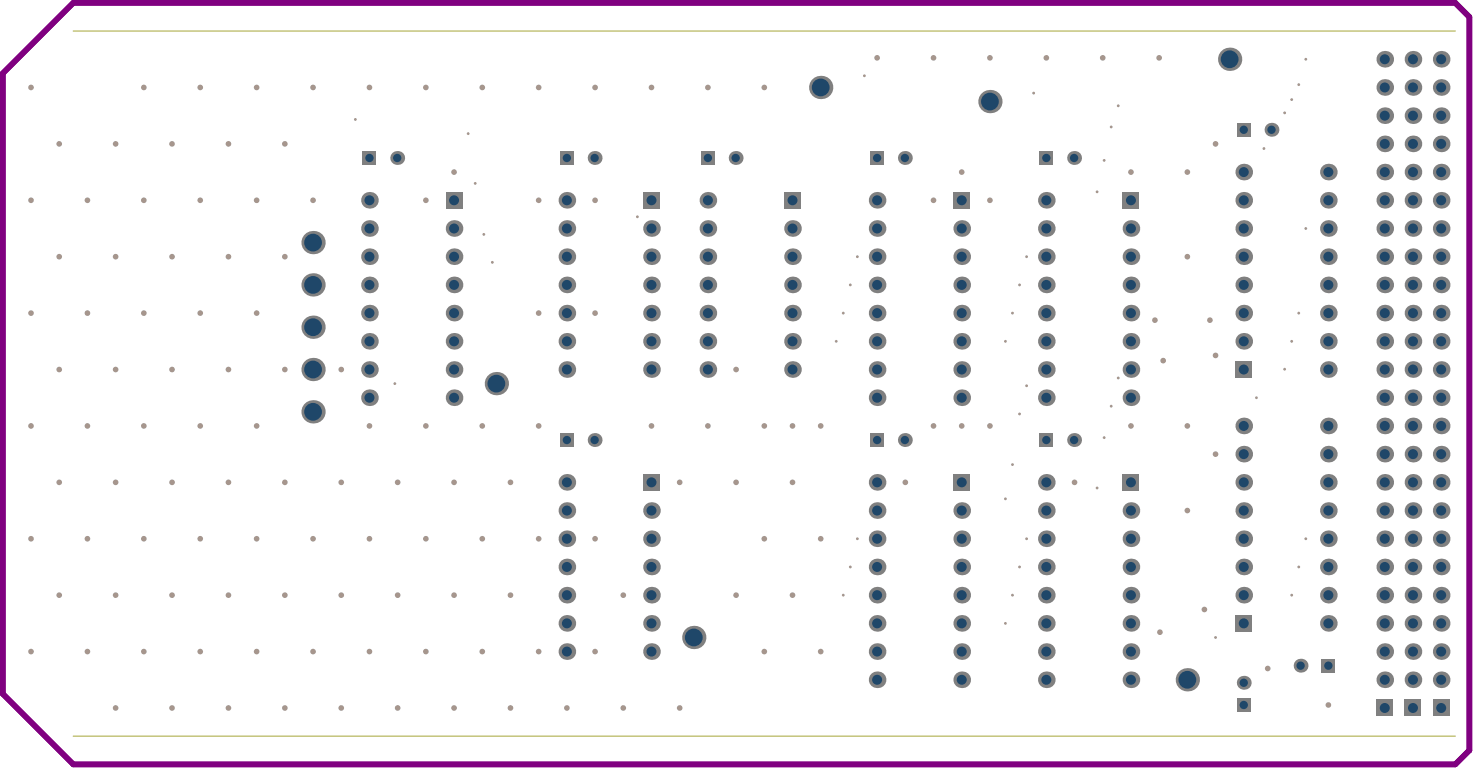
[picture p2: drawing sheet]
<svg xmlns="http://www.w3.org/2000/svg" width="442mm" height="230mm" viewBox="0 0 442 230" stroke-linecap="round" stroke-linejoin="round" font-family="sans-serif">
<path d="M22 .9h414.4l4.2 4.2v220l-4.2 4.2h-414.4l-21.2-21.2v-186.1z" fill="none" stroke="#800080" stroke-width="1.7"/>
<g fill="#a6968d">
<circle cx="380.1" cy="200.5" r=".85"/>
<circle cx="361.1" cy="182.8" r=".85"/>
<circle cx="347.8" cy="189.6" r=".85"/>
<circle cx="348.8" cy="108.2" r=".85"/>
<circle cx="346.3" cy="96" r=".85"/>
<circle cx="362.8" cy="96" r=".85"/>
<circle cx="347.6" cy="17.4" r=".85"/>
<circle cx="330.7" cy="17.4" r=".85"/>
<circle cx="313.7" cy="17.4" r=".85"/>
<circle cx="296.8" cy="17.4" r=".85"/>
<circle cx="279.9" cy="17.4" r=".85"/>
<circle cx="263" cy="17.4" r=".85"/>
<circle cx="9.3" cy="26.2" r=".85"/>
<circle cx="17.8" cy="43.2" r=".85"/>
<circle cx="9.3" cy="60.1" r=".85"/>
<circle cx="17.8" cy="77" r=".85"/>
<circle cx="9.3" cy="93.9" r=".85"/>
<circle cx="17.8" cy="110.8" r=".85"/>
<circle cx="9.3" cy="127.8" r=".85"/>
<circle cx="17.8" cy="144.7" r=".85"/>
<circle cx="9.3" cy="161.6" r=".85"/>
<circle cx="17.8" cy="178.5" r=".85"/>
<circle cx="9.3" cy="195.4" r=".85"/>
<circle cx="34.7" cy="43.2" r=".85"/>
<circle cx="26.2" cy="60.1" r=".85"/>
<circle cx="34.7" cy="77" r=".85"/>
<circle cx="26.2" cy="93.9" r=".85"/>
<circle cx="34.7" cy="110.8" r=".85"/>
<circle cx="26.2" cy="127.8" r=".85"/>
<circle cx="34.7" cy="144.7" r=".85"/>
<circle cx="26.2" cy="161.6" r=".85"/>
<circle cx="34.7" cy="178.5" r=".85"/>
<circle cx="26.2" cy="195.4" r=".85"/>
<circle cx="34.7" cy="212.4" r=".85"/>
<circle cx="43.1" cy="26.2" r=".85"/>
<circle cx="51.6" cy="43.2" r=".85"/>
<circle cx="43.1" cy="60.1" r=".85"/>
<circle cx="51.6" cy="77" r=".85"/>
<circle cx="43.1" cy="93.9" r=".85"/>
<circle cx="51.6" cy="110.8" r=".85"/>
<circle cx="43.1" cy="127.8" r=".85"/>
<circle cx="51.6" cy="144.7" r=".85"/>
<circle cx="43.1" cy="161.6" r=".85"/>
<circle cx="51.6" cy="178.5" r=".85"/>
<circle cx="43.1" cy="195.4" r=".85"/>
<circle cx="51.6" cy="212.4" r=".85"/>
<circle cx="60" cy="26.2" r=".85"/>
<circle cx="68.5" cy="43.2" r=".85"/>
<circle cx="60" cy="60.1" r=".85"/>
<circle cx="68.5" cy="77" r=".85"/>
<circle cx="60" cy="93.9" r=".85"/>
<circle cx="68.5" cy="110.8" r=".85"/>
<circle cx="60" cy="127.8" r=".85"/>
<circle cx="68.5" cy="144.7" r=".85"/>
<circle cx="60" cy="161.6" r=".85"/>
<circle cx="68.5" cy="178.5" r=".85"/>
<circle cx="60" cy="195.4" r=".85"/>
<circle cx="68.5" cy="212.4" r=".85"/>
<circle cx="77" cy="26.2" r=".85"/>
<circle cx="85.4" cy="43.2" r=".85"/>
<circle cx="77" cy="60.1" r=".85"/>
<circle cx="85.4" cy="77" r=".85"/>
<circle cx="77" cy="93.9" r=".85"/>
<circle cx="85.4" cy="110.8" r=".85"/>
<circle cx="77" cy="127.8" r=".85"/>
<circle cx="85.4" cy="144.7" r=".85"/>
<circle cx="77" cy="161.6" r=".85"/>
<circle cx="85.4" cy="178.5" r=".85"/>
<circle cx="77" cy="195.4" r=".85"/>
<circle cx="85.4" cy="212.4" r=".85"/>
<circle cx="93.9" cy="26.2" r=".85"/>
<circle cx="93.9" cy="60.1" r=".85"/>
<circle cx="102.3" cy="110.8" r=".85"/>
<circle cx="102.3" cy="144.7" r=".85"/>
<circle cx="93.9" cy="161.6" r=".85"/>
<circle cx="102.3" cy="178.5" r=".85"/>
<circle cx="93.9" cy="195.4" r=".85"/>
<circle cx="102.3" cy="212.4" r=".85"/>
<circle cx="110.8" cy="26.2" r=".85"/>
<circle cx="110.8" cy="127.8" r=".85"/>
<circle cx="119.2" cy="144.7" r=".85"/>
<circle cx="110.8" cy="161.6" r=".85"/>
<circle cx="119.2" cy="178.5" r=".85"/>
<circle cx="110.8" cy="195.4" r=".85"/>
<circle cx="119.2" cy="212.4" r=".85"/>
<circle cx="127.7" cy="26.2" r=".85"/>
<circle cx="127.7" cy="60.1" r=".85"/>
<circle cx="127.7" cy="127.8" r=".85"/>
<circle cx="136.2" cy="144.7" r=".85"/>
<circle cx="127.7" cy="161.6" r=".85"/>
<circle cx="136.2" cy="178.5" r=".85"/>
<circle cx="127.7" cy="195.4" r=".85"/>
<circle cx="136.2" cy="212.4" r=".85"/>
<circle cx="144.6" cy="26.2" r=".85"/>
<circle cx="144.6" cy="127.8" r=".85"/>
<circle cx="153.1" cy="144.7" r=".85"/>
<circle cx="144.6" cy="161.6" r=".85"/>
<circle cx="153.1" cy="178.5" r=".85"/>
<circle cx="144.6" cy="195.4" r=".85"/>
<circle cx="153.1" cy="212.4" r=".85"/>
<circle cx="161.5" cy="26.2" r=".85"/>
<circle cx="161.5" cy="60.1" r=".85"/>
<circle cx="161.5" cy="93.9" r=".85"/>
<circle cx="161.5" cy="127.8" r=".85"/>
<circle cx="161.5" cy="161.6" r=".85"/>
<circle cx="161.5" cy="195.4" r=".85"/>
<circle cx="170" cy="212.4" r=".85"/>
<circle cx="178.4" cy="26.2" r=".85"/>
<circle cx="178.4" cy="60.1" r=".85"/>
<circle cx="178.4" cy="93.9" r=".85"/>
<circle cx="178.4" cy="161.6" r=".85"/>
<circle cx="186.9" cy="178.5" r=".85"/>
<circle cx="178.4" cy="195.4" r=".85"/>
<circle cx="186.9" cy="212.4" r=".85"/>
<circle cx="195.3" cy="26.2" r=".85"/>
<circle cx="203.8" cy="144.7" r=".85"/>
<circle cx="203.8" cy="212.4" r=".85"/>
<circle cx="212.3" cy="26.2" r=".85"/>
<circle cx="220.7" cy="110.8" r=".85"/>
<circle cx="212.3" cy="127.8" r=".85"/>
<circle cx="220.7" cy="144.7" r=".85"/>
<circle cx="220.7" cy="178.5" r=".85"/>
<circle cx="229.2" cy="26.2" r=".85"/>
<circle cx="229.2" cy="127.8" r=".85"/>
<circle cx="237.6" cy="144.7" r=".85"/>
<circle cx="229.2" cy="161.6" r=".85"/>
<circle cx="237.6" cy="178.5" r=".85"/>
<circle cx="229.2" cy="195.4" r=".85"/>
<circle cx="246.1" cy="127.8" r=".85"/>
<circle cx="246.1" cy="161.6" r=".85"/>
<circle cx="246.1" cy="195.4" r=".85"/>
<circle cx="271.5" cy="144.7" r=".85"/>
<circle cx="279.9" cy="60.1" r=".85"/>
<circle cx="279.9" cy="127.8" r=".85"/>
<circle cx="296.8" cy="60.1" r=".85"/>
<circle cx="296.8" cy="127.8" r=".85"/>
<circle cx="322.2" cy="144.7" r=".85"/>
<circle cx="301.5" cy="187" r=".42"/>
<circle cx="307.8" cy="77" r=".42"/>
<circle cx="305.7" cy="85.5" r=".42"/>
<circle cx="303.6" cy="93.9" r=".42"/>
<circle cx="301.5" cy="102.4" r=".42"/>
<circle cx="252.9" cy="178.5" r=".42"/>
<circle cx="255" cy="170.1" r=".42"/>
<circle cx="257.1" cy="161.6" r=".42"/>
<circle cx="257.1" cy="77" r=".42"/>
<circle cx="255" cy="85.5" r=".42"/>
<circle cx="252.9" cy="93.9" r=".42"/>
<circle cx="250.7" cy="102.4" r=".42"/>
<circle cx="106.6" cy="35.8" r=".42"/>
<circle cx="140.4" cy="40.1" r=".42"/>
<circle cx="142.5" cy="55" r=".42"/>
<circle cx="145.1" cy="70.3" r=".42"/>
<circle cx="147.6" cy="78.7" r=".42"/>
<circle cx="379" cy="44.6" r=".42"/>
<circle cx="335.3" cy="31.7" r=".42"/>
<circle cx="385.2" cy="33.9" r=".42"/>
<circle cx="391.5" cy="17.8" r=".42"/>
<circle cx="387.3" cy="29.9" r=".42"/>
<circle cx="389.4" cy="25.4" r=".42"/>
<circle cx="387.3" cy="178.5" r=".42"/>
<circle cx="389.4" cy="170.1" r=".42"/>
<circle cx="391.5" cy="161.6" r=".42"/>
<circle cx="389.4" cy="93.9" r=".42"/>
<circle cx="387.3" cy="102.4" r=".42"/>
<circle cx="385.2" cy="110.7" r=".42"/>
<circle cx="391.5" cy="68.5" r=".42"/>
<circle cx="356" cy="153.1" r=".85"/>
<circle cx="335.3" cy="113.4" r=".42"/>
<circle cx="333.2" cy="121.8" r=".42"/>
<circle cx="301.5" cy="149.6" r=".42"/>
<circle cx="329" cy="146.4" r=".42"/>
<circle cx="303.6" cy="139.4" r=".42"/>
<circle cx="331.1" cy="131.3" r=".42"/>
<circle cx="307.8" cy="115.7" r=".42"/>
<circle cx="305.7" cy="124.2" r=".42"/>
<circle cx="309.9" cy="27.9" r=".42"/>
<circle cx="118.4" cy="115.1" r=".42"/>
<circle cx="364.5" cy="43.2" r=".85"/>
<circle cx="356" cy="51.6" r=".85"/>
<circle cx="136.2" cy="51.6" r=".85"/>
<circle cx="339.1" cy="51.6" r=".85"/>
<circle cx="288.4" cy="51.6" r=".85"/>
<circle cx="191.1" cy="65" r=".42"/>
<circle cx="364.5" cy="191.2" r=".42"/>
<circle cx="398.3" cy="211.5" r=".85"/>
<circle cx="364.5" cy="106.6" r=".85"/>
<circle cx="364.5" cy="136.2" r=".85"/>
<circle cx="356" cy="127.8" r=".85"/>
<circle cx="339.1" cy="127.8" r=".85"/>
<circle cx="288.4" cy="127.8" r=".85"/>
<circle cx="237.6" cy="127.8" r=".85"/>
<circle cx="195.3" cy="127.8" r=".85"/>
<circle cx="356" cy="77" r=".85"/>
<circle cx="376.7" cy="119.3" r=".42"/>
<circle cx="259.2" cy="22.7" r=".42"/>
<circle cx="331.1" cy="48.1" r=".42"/>
<circle cx="333.2" cy="38.1" r=".42"/>
<circle cx="329" cy="57.5" r=".42"/>
<circle cx="307.8" cy="161.6" r=".42"/>
<circle cx="305.7" cy="170.1" r=".42"/>
<circle cx="303.6" cy="178.5" r=".42"/>
</g>
<path d="M22 9.3h414.4M22 220.8h414.4" fill="none" stroke="#c0c073" stroke-width=".42"/>
<path d="M429.6 209.9h5v5h-5z" fill-rule="evenodd" fill="#808080"/>
<circle cx="432.1" cy="212.4" r="1.5" fill="#1f4769"/>
<circle cx="432.1" cy="195.4" r="2.5" fill="#808080"/>
<circle cx="432.1" cy="195.4" r="1.5" fill="#1f4769"/>
<circle cx="432.1" cy="203.9" r="2.5" fill="#808080"/>
<circle cx="432.1" cy="203.9" r="1.5" fill="#1f4769"/>
<circle cx="432.1" cy="187" r="2.5" fill="#808080"/>
<circle cx="432.1" cy="187" r="1.5" fill="#1f4769"/>
<circle cx="432.1" cy="178.5" r="2.5" fill="#808080"/>
<circle cx="432.1" cy="178.5" r="1.5" fill="#1f4769"/>
<circle cx="432.1" cy="170.1" r="2.5" fill="#808080"/>
<circle cx="432.1" cy="170.1" r="1.5" fill="#1f4769"/>
<circle cx="423.7" cy="195.4" r="2.5" fill="#808080"/>
<circle cx="423.7" cy="195.4" r="1.5" fill="#1f4769"/>
<circle cx="423.7" cy="203.9" r="2.5" fill="#808080"/>
<circle cx="423.7" cy="203.9" r="1.5" fill="#1f4769"/>
<path d="M421.2 209.9h5v5h-5z" fill-rule="evenodd" fill="#808080"/>
<circle cx="423.7" cy="212.4" r="1.5" fill="#1f4769"/>
<circle cx="423.7" cy="187" r="2.5" fill="#808080"/>
<circle cx="423.7" cy="187" r="1.5" fill="#1f4769"/>
<circle cx="423.7" cy="178.5" r="2.5" fill="#808080"/>
<circle cx="423.7" cy="178.5" r="1.5" fill="#1f4769"/>
<circle cx="423.7" cy="170.1" r="2.5" fill="#808080"/>
<circle cx="423.7" cy="170.1" r="1.5" fill="#1f4769"/>
<circle cx="415.2" cy="195.4" r="2.5" fill="#808080"/>
<circle cx="415.2" cy="195.4" r="1.5" fill="#1f4769"/>
<circle cx="415.2" cy="203.9" r="2.5" fill="#808080"/>
<circle cx="415.2" cy="203.9" r="1.5" fill="#1f4769"/>
<path d="M412.7 209.9h5v5h-5z" fill-rule="evenodd" fill="#808080"/>
<circle cx="415.2" cy="212.4" r="1.5" fill="#1f4769"/>
<circle cx="415.2" cy="187" r="2.5" fill="#808080"/>
<circle cx="415.2" cy="187" r="1.5" fill="#1f4769"/>
<circle cx="415.2" cy="178.5" r="2.5" fill="#808080"/>
<circle cx="415.2" cy="178.5" r="1.5" fill="#1f4769"/>
<circle cx="415.2" cy="170.1" r="2.5" fill="#808080"/>
<circle cx="415.2" cy="170.1" r="1.5" fill="#1f4769"/>
<path d="M396.2 197.6h4.2v4.2h-4.2z" fill-rule="evenodd" fill="#808080"/>
<circle cx="398.3" cy="199.7" r="1.25" fill="#1f4769"/>
<circle cx="398.3" cy="187" r="2.5" fill="#808080"/>
<circle cx="398.3" cy="187" r="1.5" fill="#1f4769"/>
<circle cx="398.3" cy="178.5" r="2.5" fill="#808080"/>
<circle cx="398.3" cy="178.5" r="1.5" fill="#1f4769"/>
<circle cx="390" cy="199.7" r="2.08" fill="#808080"/>
<circle cx="390" cy="199.7" r="1.25" fill="#1f4769"/>
<path d="M370.9 209.4h4.1v4.1h-4.1z" fill-rule="evenodd" fill="#808080"/>
<circle cx="372.9" cy="211.5" r="1.25" fill="#1f4769"/>
<circle cx="372.9" cy="204.8" r="2.08" fill="#808080"/>
<circle cx="372.9" cy="204.8" r="1.25" fill="#1f4769"/>
<path d="M370.4 184.5h5v5h-5z" fill-rule="evenodd" fill="#808080"/>
<circle cx="372.9" cy="187" r="1.5" fill="#1f4769"/>
<circle cx="372.9" cy="178.5" r="2.5" fill="#808080"/>
<circle cx="372.9" cy="178.5" r="1.5" fill="#1f4769"/>
<circle cx="372.9" cy="170.1" r="2.5" fill="#808080"/>
<circle cx="372.9" cy="170.1" r="1.5" fill="#1f4769"/>
<circle cx="432.1" cy="161.6" r="2.5" fill="#808080"/>
<circle cx="432.1" cy="161.6" r="1.5" fill="#1f4769"/>
<circle cx="432.1" cy="153.1" r="2.5" fill="#808080"/>
<circle cx="432.1" cy="153.1" r="1.5" fill="#1f4769"/>
<circle cx="432.1" cy="136.2" r="2.5" fill="#808080"/>
<circle cx="432.1" cy="136.2" r="1.5" fill="#1f4769"/>
<circle cx="432.1" cy="144.7" r="2.5" fill="#808080"/>
<circle cx="432.1" cy="144.7" r="1.5" fill="#1f4769"/>
<circle cx="432.1" cy="119.3" r="2.5" fill="#808080"/>
<circle cx="432.1" cy="119.3" r="1.5" fill="#1f4769"/>
<circle cx="432.1" cy="127.8" r="2.5" fill="#808080"/>
<circle cx="432.1" cy="127.8" r="1.5" fill="#1f4769"/>
<circle cx="423.7" cy="161.6" r="2.5" fill="#808080"/>
<circle cx="423.7" cy="161.6" r="1.5" fill="#1f4769"/>
<circle cx="423.7" cy="153.1" r="2.5" fill="#808080"/>
<circle cx="423.7" cy="153.1" r="1.5" fill="#1f4769"/>
<circle cx="423.7" cy="144.7" r="2.5" fill="#808080"/>
<circle cx="423.7" cy="144.7" r="1.5" fill="#1f4769"/>
<circle cx="423.7" cy="136.2" r="2.5" fill="#808080"/>
<circle cx="423.7" cy="136.2" r="1.5" fill="#1f4769"/>
<circle cx="423.7" cy="127.8" r="2.5" fill="#808080"/>
<circle cx="423.7" cy="127.8" r="1.5" fill="#1f4769"/>
<circle cx="423.7" cy="119.3" r="2.5" fill="#808080"/>
<circle cx="423.7" cy="119.3" r="1.5" fill="#1f4769"/>
<circle cx="415.2" cy="161.6" r="2.5" fill="#808080"/>
<circle cx="415.2" cy="161.6" r="1.5" fill="#1f4769"/>
<circle cx="415.2" cy="153.1" r="2.5" fill="#808080"/>
<circle cx="415.2" cy="153.1" r="1.5" fill="#1f4769"/>
<circle cx="415.2" cy="144.7" r="2.5" fill="#808080"/>
<circle cx="415.2" cy="144.7" r="1.5" fill="#1f4769"/>
<circle cx="415.2" cy="136.2" r="2.5" fill="#808080"/>
<circle cx="415.2" cy="136.2" r="1.5" fill="#1f4769"/>
<circle cx="415.2" cy="127.8" r="2.5" fill="#808080"/>
<circle cx="415.2" cy="127.8" r="1.5" fill="#1f4769"/>
<circle cx="415.2" cy="119.3" r="2.5" fill="#808080"/>
<circle cx="415.2" cy="119.3" r="1.5" fill="#1f4769"/>
<circle cx="398.3" cy="170.1" r="2.5" fill="#808080"/>
<circle cx="398.3" cy="170.1" r="1.5" fill="#1f4769"/>
<circle cx="398.3" cy="161.6" r="2.5" fill="#808080"/>
<circle cx="398.3" cy="161.6" r="1.5" fill="#1f4769"/>
<circle cx="398.3" cy="153.1" r="2.5" fill="#808080"/>
<circle cx="398.3" cy="153.1" r="1.5" fill="#1f4769"/>
<circle cx="398.3" cy="136.2" r="2.5" fill="#808080"/>
<circle cx="398.3" cy="136.2" r="1.5" fill="#1f4769"/>
<circle cx="398.3" cy="127.8" r="2.5" fill="#808080"/>
<circle cx="398.3" cy="127.8" r="1.5" fill="#1f4769"/>
<circle cx="398.3" cy="144.7" r="2.5" fill="#808080"/>
<circle cx="398.3" cy="144.7" r="1.5" fill="#1f4769"/>
<circle cx="372.9" cy="161.6" r="2.5" fill="#808080"/>
<circle cx="372.9" cy="161.6" r="1.5" fill="#1f4769"/>
<circle cx="372.9" cy="153.1" r="2.5" fill="#808080"/>
<circle cx="372.9" cy="153.1" r="1.5" fill="#1f4769"/>
<circle cx="372.9" cy="127.8" r="2.5" fill="#808080"/>
<circle cx="372.9" cy="127.8" r="1.5" fill="#1f4769"/>
<circle cx="372.9" cy="136.2" r="2.5" fill="#808080"/>
<circle cx="372.9" cy="136.2" r="1.5" fill="#1f4769"/>
<circle cx="372.9" cy="144.7" r="2.5" fill="#808080"/>
<circle cx="372.9" cy="144.7" r="1.5" fill="#1f4769"/>
<circle cx="356" cy="203.9" r="3.5" fill="#808080"/>
<circle cx="356" cy="203.9" r="2.67" fill="#1f4769"/>
<circle cx="339.1" cy="187" r="2.5" fill="#808080"/>
<circle cx="339.1" cy="187" r="1.5" fill="#1f4769"/>
<circle cx="339.1" cy="203.9" r="2.5" fill="#808080"/>
<circle cx="339.1" cy="203.9" r="1.5" fill="#1f4769"/>
<circle cx="339.1" cy="195.4" r="2.5" fill="#808080"/>
<circle cx="339.1" cy="195.4" r="1.5" fill="#1f4769"/>
<circle cx="339.1" cy="178.5" r="2.5" fill="#808080"/>
<circle cx="339.1" cy="178.5" r="1.5" fill="#1f4769"/>
<circle cx="339.1" cy="170.1" r="2.5" fill="#808080"/>
<circle cx="339.1" cy="170.1" r="1.5" fill="#1f4769"/>
<circle cx="339.1" cy="161.6" r="2.5" fill="#808080"/>
<circle cx="339.1" cy="161.6" r="1.5" fill="#1f4769"/>
<circle cx="313.7" cy="187" r="2.5" fill="#808080"/>
<circle cx="313.7" cy="187" r="1.5" fill="#1f4769"/>
<circle cx="313.7" cy="195.4" r="2.5" fill="#808080"/>
<circle cx="313.7" cy="195.4" r="1.5" fill="#1f4769"/>
<circle cx="313.7" cy="203.9" r="2.5" fill="#808080"/>
<circle cx="313.7" cy="203.9" r="1.5" fill="#1f4769"/>
<circle cx="313.7" cy="178.5" r="2.5" fill="#808080"/>
<circle cx="313.7" cy="178.5" r="1.5" fill="#1f4769"/>
<circle cx="313.7" cy="170.1" r="2.5" fill="#808080"/>
<circle cx="313.7" cy="170.1" r="1.5" fill="#1f4769"/>
<circle cx="313.7" cy="161.6" r="2.5" fill="#808080"/>
<circle cx="313.7" cy="161.6" r="1.5" fill="#1f4769"/>
<circle cx="288.4" cy="187" r="2.5" fill="#808080"/>
<circle cx="288.4" cy="187" r="1.5" fill="#1f4769"/>
<circle cx="288.4" cy="195.4" r="2.5" fill="#808080"/>
<circle cx="288.4" cy="195.4" r="1.5" fill="#1f4769"/>
<circle cx="288.4" cy="203.9" r="2.5" fill="#808080"/>
<circle cx="288.4" cy="203.9" r="1.5" fill="#1f4769"/>
<circle cx="288.4" cy="178.5" r="2.5" fill="#808080"/>
<circle cx="288.4" cy="178.5" r="1.5" fill="#1f4769"/>
<circle cx="288.4" cy="170.1" r="2.5" fill="#808080"/>
<circle cx="288.4" cy="170.1" r="1.5" fill="#1f4769"/>
<circle cx="288.4" cy="161.6" r="2.5" fill="#808080"/>
<circle cx="288.4" cy="161.6" r="1.5" fill="#1f4769"/>
<circle cx="263" cy="187" r="2.5" fill="#808080"/>
<circle cx="263" cy="187" r="1.5" fill="#1f4769"/>
<circle cx="263" cy="195.4" r="2.5" fill="#808080"/>
<circle cx="263" cy="195.4" r="1.5" fill="#1f4769"/>
<circle cx="263" cy="203.9" r="2.5" fill="#808080"/>
<circle cx="263" cy="203.9" r="1.5" fill="#1f4769"/>
<circle cx="263" cy="178.5" r="2.5" fill="#808080"/>
<circle cx="263" cy="178.5" r="1.5" fill="#1f4769"/>
<circle cx="263" cy="170.1" r="2.5" fill="#808080"/>
<circle cx="263" cy="170.1" r="1.5" fill="#1f4769"/>
<circle cx="263" cy="161.6" r="2.5" fill="#808080"/>
<circle cx="263" cy="161.6" r="1.5" fill="#1f4769"/>
<circle cx="339.1" cy="153.1" r="2.5" fill="#808080"/>
<circle cx="339.1" cy="153.1" r="1.5" fill="#1f4769"/>
<path d="M336.6 142.2h5v5h-5z" fill-rule="evenodd" fill="#808080"/>
<circle cx="339.1" cy="144.7" r="1.5" fill="#1f4769"/>
<circle cx="339.1" cy="119.3" r="2.5" fill="#808080"/>
<circle cx="339.1" cy="119.3" r="1.5" fill="#1f4769"/>
<circle cx="322.1" cy="132" r="2.08" fill="#808080"/>
<circle cx="322.1" cy="132" r="1.25" fill="#1f4769"/>
<circle cx="313.7" cy="153.1" r="2.5" fill="#808080"/>
<circle cx="313.7" cy="153.1" r="1.5" fill="#1f4769"/>
<path d="M311.7 129.9h4.1v4.2h-4.1z" fill-rule="evenodd" fill="#808080"/>
<circle cx="313.7" cy="132" r="1.25" fill="#1f4769"/>
<circle cx="313.7" cy="144.7" r="2.5" fill="#808080"/>
<circle cx="313.7" cy="144.7" r="1.5" fill="#1f4769"/>
<circle cx="313.7" cy="119.3" r="2.5" fill="#808080"/>
<circle cx="313.7" cy="119.3" r="1.5" fill="#1f4769"/>
<circle cx="288.4" cy="153.1" r="2.5" fill="#808080"/>
<circle cx="288.4" cy="153.1" r="1.5" fill="#1f4769"/>
<path d="M285.9 142.2h5v5h-5z" fill-rule="evenodd" fill="#808080"/>
<circle cx="288.4" cy="144.7" r="1.5" fill="#1f4769"/>
<circle cx="288.4" cy="119.3" r="2.5" fill="#808080"/>
<circle cx="288.4" cy="119.3" r="1.5" fill="#1f4769"/>
<circle cx="271.3" cy="132" r="2.08" fill="#808080"/>
<circle cx="271.3" cy="132" r="1.25" fill="#1f4769"/>
<circle cx="263" cy="153.1" r="2.5" fill="#808080"/>
<circle cx="263" cy="153.1" r="1.5" fill="#1f4769"/>
<circle cx="263" cy="144.7" r="2.5" fill="#808080"/>
<circle cx="263" cy="144.7" r="1.5" fill="#1f4769"/>
<path d="M260.9 129.9h4.2v4.2h-4.2z" fill-rule="evenodd" fill="#808080"/>
<circle cx="263" cy="132" r="1.25" fill="#1f4769"/>
<circle cx="263" cy="119.3" r="2.5" fill="#808080"/>
<circle cx="263" cy="119.3" r="1.5" fill="#1f4769"/>
<circle cx="432.1" cy="102.4" r="2.5" fill="#808080"/>
<circle cx="432.1" cy="102.4" r="1.5" fill="#1f4769"/>
<circle cx="432.1" cy="110.8" r="2.5" fill="#808080"/>
<circle cx="432.1" cy="110.8" r="1.5" fill="#1f4769"/>
<circle cx="432.1" cy="93.9" r="2.5" fill="#808080"/>
<circle cx="432.1" cy="93.9" r="1.5" fill="#1f4769"/>
<circle cx="432.1" cy="85.5" r="2.5" fill="#808080"/>
<circle cx="432.1" cy="85.5" r="1.5" fill="#1f4769"/>
<circle cx="432.1" cy="77" r="2.5" fill="#808080"/>
<circle cx="432.1" cy="77" r="1.5" fill="#1f4769"/>
<circle cx="432.1" cy="68.5" r="2.5" fill="#808080"/>
<circle cx="432.1" cy="68.5" r="1.5" fill="#1f4769"/>
<circle cx="423.7" cy="102.4" r="2.5" fill="#808080"/>
<circle cx="423.7" cy="102.4" r="1.5" fill="#1f4769"/>
<circle cx="423.7" cy="110.8" r="2.5" fill="#808080"/>
<circle cx="423.7" cy="110.8" r="1.5" fill="#1f4769"/>
<circle cx="423.7" cy="93.9" r="2.5" fill="#808080"/>
<circle cx="423.7" cy="93.9" r="1.5" fill="#1f4769"/>
<circle cx="423.7" cy="85.5" r="2.5" fill="#808080"/>
<circle cx="423.7" cy="85.5" r="1.5" fill="#1f4769"/>
<circle cx="423.7" cy="77" r="2.5" fill="#808080"/>
<circle cx="423.7" cy="77" r="1.5" fill="#1f4769"/>
<circle cx="415.2" cy="93.9" r="2.5" fill="#808080"/>
<circle cx="415.2" cy="93.9" r="1.5" fill="#1f4769"/>
<circle cx="415.2" cy="102.4" r="2.5" fill="#808080"/>
<circle cx="415.2" cy="102.4" r="1.5" fill="#1f4769"/>
<circle cx="415.2" cy="110.8" r="2.5" fill="#808080"/>
<circle cx="415.2" cy="110.8" r="1.5" fill="#1f4769"/>
<circle cx="415.2" cy="85.5" r="2.5" fill="#808080"/>
<circle cx="415.2" cy="85.5" r="1.5" fill="#1f4769"/>
<circle cx="415.2" cy="77" r="2.5" fill="#808080"/>
<circle cx="415.2" cy="77" r="1.5" fill="#1f4769"/>
<circle cx="415.2" cy="68.5" r="2.5" fill="#808080"/>
<circle cx="415.2" cy="68.5" r="1.5" fill="#1f4769"/>
<circle cx="398.3" cy="93.9" r="2.5" fill="#808080"/>
<circle cx="398.3" cy="93.9" r="1.5" fill="#1f4769"/>
<circle cx="398.3" cy="102.4" r="2.5" fill="#808080"/>
<circle cx="398.3" cy="102.4" r="1.5" fill="#1f4769"/>
<circle cx="398.3" cy="110.8" r="2.5" fill="#808080"/>
<circle cx="398.3" cy="110.8" r="1.5" fill="#1f4769"/>
<circle cx="398.3" cy="85.5" r="2.5" fill="#808080"/>
<circle cx="398.3" cy="85.5" r="1.5" fill="#1f4769"/>
<circle cx="398.3" cy="77" r="2.5" fill="#808080"/>
<circle cx="398.3" cy="77" r="1.5" fill="#1f4769"/>
<circle cx="398.3" cy="68.5" r="2.5" fill="#808080"/>
<circle cx="398.3" cy="68.5" r="1.5" fill="#1f4769"/>
<circle cx="372.9" cy="102.4" r="2.5" fill="#808080"/>
<circle cx="372.9" cy="102.4" r="1.5" fill="#1f4769"/>
<path d="M370.4 108.3h5v5h-5z" fill-rule="evenodd" fill="#808080"/>
<circle cx="372.9" cy="110.8" r="1.5" fill="#1f4769"/>
<circle cx="372.9" cy="85.5" r="2.5" fill="#808080"/>
<circle cx="372.9" cy="85.5" r="1.5" fill="#1f4769"/>
<circle cx="432.1" cy="60.1" r="2.5" fill="#808080"/>
<circle cx="432.1" cy="60.1" r="1.5" fill="#1f4769"/>
<circle cx="432.1" cy="51.6" r="2.5" fill="#808080"/>
<circle cx="432.1" cy="51.6" r="1.5" fill="#1f4769"/>
<circle cx="432.1" cy="43.2" r="2.5" fill="#808080"/>
<circle cx="432.1" cy="43.2" r="1.5" fill="#1f4769"/>
<circle cx="432.1" cy="26.2" r="2.5" fill="#808080"/>
<circle cx="432.1" cy="26.2" r="1.5" fill="#1f4769"/>
<circle cx="432.1" cy="17.8" r="2.5" fill="#808080"/>
<circle cx="432.1" cy="17.8" r="1.5" fill="#1f4769"/>
<circle cx="432.1" cy="34.7" r="2.5" fill="#808080"/>
<circle cx="432.1" cy="34.7" r="1.5" fill="#1f4769"/>
<circle cx="423.7" cy="68.5" r="2.5" fill="#808080"/>
<circle cx="423.7" cy="68.5" r="1.5" fill="#1f4769"/>
<circle cx="423.7" cy="60.1" r="2.5" fill="#808080"/>
<circle cx="423.7" cy="60.1" r="1.5" fill="#1f4769"/>
<circle cx="423.7" cy="51.6" r="2.5" fill="#808080"/>
<circle cx="423.7" cy="51.6" r="1.5" fill="#1f4769"/>
<circle cx="423.7" cy="34.7" r="2.5" fill="#808080"/>
<circle cx="423.7" cy="34.7" r="1.5" fill="#1f4769"/>
<circle cx="423.7" cy="26.2" r="2.5" fill="#808080"/>
<circle cx="423.7" cy="26.2" r="1.5" fill="#1f4769"/>
<circle cx="423.7" cy="43.2" r="2.5" fill="#808080"/>
<circle cx="423.7" cy="43.2" r="1.5" fill="#1f4769"/>
<circle cx="423.7" cy="17.8" r="2.5" fill="#808080"/>
<circle cx="423.7" cy="17.8" r="1.5" fill="#1f4769"/>
<circle cx="415.2" cy="60.1" r="2.5" fill="#808080"/>
<circle cx="415.2" cy="60.1" r="1.5" fill="#1f4769"/>
<circle cx="415.2" cy="51.6" r="2.5" fill="#808080"/>
<circle cx="415.2" cy="51.6" r="1.5" fill="#1f4769"/>
<circle cx="415.2" cy="43.2" r="2.5" fill="#808080"/>
<circle cx="415.2" cy="43.2" r="1.5" fill="#1f4769"/>
<circle cx="415.2" cy="17.8" r="2.5" fill="#808080"/>
<circle cx="415.2" cy="17.8" r="1.5" fill="#1f4769"/>
<circle cx="415.2" cy="26.2" r="2.5" fill="#808080"/>
<circle cx="415.2" cy="26.2" r="1.5" fill="#1f4769"/>
<circle cx="415.2" cy="34.7" r="2.5" fill="#808080"/>
<circle cx="415.2" cy="34.7" r="1.5" fill="#1f4769"/>
<circle cx="398.3" cy="60.1" r="2.5" fill="#808080"/>
<circle cx="398.3" cy="60.1" r="1.5" fill="#1f4769"/>
<circle cx="398.3" cy="51.6" r="2.5" fill="#808080"/>
<circle cx="398.3" cy="51.6" r="1.5" fill="#1f4769"/>
<circle cx="381.3" cy="38.9" r="2.08" fill="#808080"/>
<circle cx="381.3" cy="38.9" r="1.25" fill="#1f4769"/>
<circle cx="372.9" cy="68.5" r="2.5" fill="#808080"/>
<circle cx="372.9" cy="68.5" r="1.5" fill="#1f4769"/>
<circle cx="372.9" cy="60.1" r="2.5" fill="#808080"/>
<circle cx="372.9" cy="60.1" r="1.5" fill="#1f4769"/>
<circle cx="372.9" cy="51.6" r="2.5" fill="#808080"/>
<circle cx="372.9" cy="51.6" r="1.5" fill="#1f4769"/>
<circle cx="372.9" cy="93.9" r="2.5" fill="#808080"/>
<circle cx="372.9" cy="93.9" r="1.5" fill="#1f4769"/>
<circle cx="372.9" cy="77" r="2.5" fill="#808080"/>
<circle cx="372.9" cy="77" r="1.5" fill="#1f4769"/>
<circle cx="339.1" cy="102.4" r="2.5" fill="#808080"/>
<circle cx="339.1" cy="102.4" r="1.5" fill="#1f4769"/>
<circle cx="339.1" cy="93.9" r="2.5" fill="#808080"/>
<circle cx="339.1" cy="93.9" r="1.5" fill="#1f4769"/>
<circle cx="339.1" cy="110.8" r="2.5" fill="#808080"/>
<circle cx="339.1" cy="110.8" r="1.5" fill="#1f4769"/>
<circle cx="339.1" cy="85.5" r="2.5" fill="#808080"/>
<circle cx="339.1" cy="85.5" r="1.5" fill="#1f4769"/>
<circle cx="339.1" cy="77" r="2.5" fill="#808080"/>
<circle cx="339.1" cy="77" r="1.5" fill="#1f4769"/>
<circle cx="313.7" cy="93.9" r="2.5" fill="#808080"/>
<circle cx="313.7" cy="93.9" r="1.5" fill="#1f4769"/>
<circle cx="313.7" cy="110.8" r="2.5" fill="#808080"/>
<circle cx="313.7" cy="110.8" r="1.5" fill="#1f4769"/>
<circle cx="313.7" cy="85.5" r="2.5" fill="#808080"/>
<circle cx="313.7" cy="85.5" r="1.5" fill="#1f4769"/>
<circle cx="313.7" cy="102.4" r="2.5" fill="#808080"/>
<circle cx="313.7" cy="102.4" r="1.5" fill="#1f4769"/>
<circle cx="313.7" cy="77" r="2.5" fill="#808080"/>
<circle cx="313.7" cy="77" r="1.5" fill="#1f4769"/>
<circle cx="288.4" cy="85.5" r="2.5" fill="#808080"/>
<circle cx="288.4" cy="85.5" r="1.5" fill="#1f4769"/>
<circle cx="288.4" cy="110.8" r="2.5" fill="#808080"/>
<circle cx="288.4" cy="110.8" r="1.5" fill="#1f4769"/>
<circle cx="288.4" cy="102.4" r="2.5" fill="#808080"/>
<circle cx="288.4" cy="102.4" r="1.5" fill="#1f4769"/>
<circle cx="288.4" cy="93.9" r="2.5" fill="#808080"/>
<circle cx="288.4" cy="93.9" r="1.5" fill="#1f4769"/>
<circle cx="288.4" cy="77" r="2.5" fill="#808080"/>
<circle cx="288.4" cy="77" r="1.5" fill="#1f4769"/>
<circle cx="263" cy="102.4" r="2.5" fill="#808080"/>
<circle cx="263" cy="102.4" r="1.5" fill="#1f4769"/>
<circle cx="263" cy="85.5" r="2.5" fill="#808080"/>
<circle cx="263" cy="85.5" r="1.5" fill="#1f4769"/>
<circle cx="263" cy="110.8" r="2.5" fill="#808080"/>
<circle cx="263" cy="110.8" r="1.5" fill="#1f4769"/>
<circle cx="263" cy="93.9" r="2.5" fill="#808080"/>
<circle cx="263" cy="93.9" r="1.5" fill="#1f4769"/>
<circle cx="263" cy="77" r="2.5" fill="#808080"/>
<circle cx="263" cy="77" r="1.5" fill="#1f4769"/>
<path d="M370.9 36.8h4.1v4.2h-4.1z" fill-rule="evenodd" fill="#808080"/>
<circle cx="372.9" cy="38.9" r="1.25" fill="#1f4769"/>
<circle cx="368.7" cy="17.8" r="3.5" fill="#808080"/>
<circle cx="368.7" cy="17.8" r="2.67" fill="#1f4769"/>
<circle cx="339.1" cy="68.5" r="2.5" fill="#808080"/>
<circle cx="339.1" cy="68.5" r="1.5" fill="#1f4769"/>
<path d="M336.6 57.6h5v5h-5z" fill-rule="evenodd" fill="#808080"/>
<circle cx="339.1" cy="60.1" r="1.5" fill="#1f4769"/>
<circle cx="322.1" cy="47.4" r="2.08" fill="#808080"/>
<circle cx="322.1" cy="47.4" r="1.25" fill="#1f4769"/>
<circle cx="313.7" cy="68.5" r="2.5" fill="#808080"/>
<circle cx="313.7" cy="68.5" r="1.5" fill="#1f4769"/>
<circle cx="313.7" cy="60.1" r="2.5" fill="#808080"/>
<circle cx="313.7" cy="60.1" r="1.5" fill="#1f4769"/>
<path d="M311.7 45.3h4.1v4.2h-4.1z" fill-rule="evenodd" fill="#808080"/>
<circle cx="313.7" cy="47.4" r="1.25" fill="#1f4769"/>
<circle cx="296.8" cy="30.5" r="3.5" fill="#808080"/>
<circle cx="296.8" cy="30.5" r="2.67" fill="#1f4769"/>
<circle cx="288.4" cy="68.5" r="2.5" fill="#808080"/>
<circle cx="288.4" cy="68.5" r="1.5" fill="#1f4769"/>
<path d="M285.9 57.6h5v5h-5z" fill-rule="evenodd" fill="#808080"/>
<circle cx="288.4" cy="60.1" r="1.5" fill="#1f4769"/>
<circle cx="271.3" cy="47.4" r="2.08" fill="#808080"/>
<circle cx="271.3" cy="47.4" r="1.25" fill="#1f4769"/>
<circle cx="263" cy="68.5" r="2.5" fill="#808080"/>
<circle cx="263" cy="68.5" r="1.5" fill="#1f4769"/>
<circle cx="263" cy="60.1" r="2.5" fill="#808080"/>
<circle cx="263" cy="60.1" r="1.5" fill="#1f4769"/>
<path d="M260.9 45.3h4.2v4.2h-4.2z" fill-rule="evenodd" fill="#808080"/>
<circle cx="263" cy="47.4" r="1.25" fill="#1f4769"/>
<circle cx="195.3" cy="195.4" r="2.5" fill="#808080"/>
<circle cx="195.3" cy="195.4" r="1.5" fill="#1f4769"/>
<circle cx="170" cy="195.4" r="2.5" fill="#808080"/>
<circle cx="170" cy="195.4" r="1.5" fill="#1f4769"/>
<circle cx="208" cy="191.2" r="3.5" fill="#808080"/>
<circle cx="208" cy="191.2" r="2.67" fill="#1f4769"/>
<circle cx="195.3" cy="187" r="2.5" fill="#808080"/>
<circle cx="195.3" cy="187" r="1.5" fill="#1f4769"/>
<circle cx="170" cy="187" r="2.5" fill="#808080"/>
<circle cx="170" cy="187" r="1.5" fill="#1f4769"/>
<circle cx="195.3" cy="178.5" r="2.5" fill="#808080"/>
<circle cx="195.3" cy="178.5" r="1.5" fill="#1f4769"/>
<circle cx="195.3" cy="170.1" r="2.5" fill="#808080"/>
<circle cx="195.3" cy="170.1" r="1.5" fill="#1f4769"/>
<circle cx="195.3" cy="161.6" r="2.5" fill="#808080"/>
<circle cx="195.3" cy="161.6" r="1.5" fill="#1f4769"/>
<circle cx="195.3" cy="153.1" r="2.5" fill="#808080"/>
<circle cx="195.3" cy="153.1" r="1.5" fill="#1f4769"/>
<path d="M192.9 142.2h4.9v5h-4.9z" fill-rule="evenodd" fill="#808080"/>
<circle cx="195.3" cy="144.7" r="1.5" fill="#1f4769"/>
<circle cx="178.3" cy="132" r="2.08" fill="#808080"/>
<circle cx="178.3" cy="132" r="1.25" fill="#1f4769"/>
<circle cx="170" cy="178.5" r="2.5" fill="#808080"/>
<circle cx="170" cy="178.5" r="1.5" fill="#1f4769"/>
<circle cx="170" cy="170.1" r="2.5" fill="#808080"/>
<circle cx="170" cy="170.1" r="1.5" fill="#1f4769"/>
<circle cx="170" cy="161.6" r="2.5" fill="#808080"/>
<circle cx="170" cy="161.6" r="1.5" fill="#1f4769"/>
<circle cx="170" cy="153.1" r="2.5" fill="#808080"/>
<circle cx="170" cy="153.1" r="1.5" fill="#1f4769"/>
<circle cx="170" cy="144.7" r="2.5" fill="#808080"/>
<circle cx="170" cy="144.7" r="1.5" fill="#1f4769"/>
<path d="M167.9 129.9h4.2v4.2h-4.2z" fill-rule="evenodd" fill="#808080"/>
<circle cx="170" cy="132" r="1.25" fill="#1f4769"/>
<circle cx="148.8" cy="115.1" r="3.5" fill="#808080"/>
<circle cx="148.8" cy="115.1" r="2.67" fill="#1f4769"/>
<circle cx="136.2" cy="119.3" r="2.5" fill="#808080"/>
<circle cx="136.2" cy="119.3" r="1.5" fill="#1f4769"/>
<circle cx="110.8" cy="119.3" r="2.5" fill="#808080"/>
<circle cx="110.8" cy="119.3" r="1.5" fill="#1f4769"/>
<circle cx="93.9" cy="123.5" r="3.5" fill="#808080"/>
<circle cx="93.9" cy="123.5" r="2.67" fill="#1f4769"/>
<circle cx="195.3" cy="102.4" r="2.5" fill="#808080"/>
<circle cx="195.3" cy="102.4" r="1.5" fill="#1f4769"/>
<circle cx="170" cy="102.4" r="2.5" fill="#808080"/>
<circle cx="170" cy="102.4" r="1.5" fill="#1f4769"/>
<circle cx="212.3" cy="110.8" r="2.5" fill="#808080"/>
<circle cx="212.3" cy="110.8" r="1.5" fill="#1f4769"/>
<circle cx="237.6" cy="102.4" r="2.5" fill="#808080"/>
<circle cx="237.6" cy="102.4" r="1.5" fill="#1f4769"/>
<circle cx="195.3" cy="110.8" r="2.5" fill="#808080"/>
<circle cx="195.3" cy="110.8" r="1.5" fill="#1f4769"/>
<circle cx="170" cy="110.8" r="2.5" fill="#808080"/>
<circle cx="170" cy="110.8" r="1.5" fill="#1f4769"/>
<circle cx="237.6" cy="110.8" r="2.5" fill="#808080"/>
<circle cx="237.6" cy="110.8" r="1.5" fill="#1f4769"/>
<circle cx="212.3" cy="102.4" r="2.5" fill="#808080"/>
<circle cx="212.3" cy="102.4" r="1.5" fill="#1f4769"/>
<circle cx="237.6" cy="93.9" r="2.5" fill="#808080"/>
<circle cx="237.6" cy="93.9" r="1.5" fill="#1f4769"/>
<circle cx="170" cy="93.9" r="2.5" fill="#808080"/>
<circle cx="170" cy="93.9" r="1.5" fill="#1f4769"/>
<circle cx="212.3" cy="93.9" r="2.5" fill="#808080"/>
<circle cx="212.3" cy="93.9" r="1.5" fill="#1f4769"/>
<circle cx="195.3" cy="93.9" r="2.5" fill="#808080"/>
<circle cx="195.3" cy="93.9" r="1.5" fill="#1f4769"/>
<circle cx="246.1" cy="26.2" r="3.5" fill="#808080"/>
<circle cx="246.1" cy="26.2" r="2.67" fill="#1f4769"/>
<circle cx="237.6" cy="85.5" r="2.5" fill="#808080"/>
<circle cx="237.6" cy="85.5" r="1.5" fill="#1f4769"/>
<circle cx="237.6" cy="77" r="2.5" fill="#808080"/>
<circle cx="237.6" cy="77" r="1.5" fill="#1f4769"/>
<circle cx="237.6" cy="68.5" r="2.5" fill="#808080"/>
<circle cx="237.6" cy="68.5" r="1.5" fill="#1f4769"/>
<path d="M235.1 57.6h5v5h-5z" fill-rule="evenodd" fill="#808080"/>
<circle cx="237.6" cy="60.1" r="1.5" fill="#1f4769"/>
<circle cx="220.6" cy="47.4" r="2.08" fill="#808080"/>
<circle cx="220.6" cy="47.4" r="1.25" fill="#1f4769"/>
<circle cx="212.3" cy="85.5" r="2.5" fill="#808080"/>
<circle cx="212.3" cy="85.5" r="1.5" fill="#1f4769"/>
<circle cx="212.3" cy="77" r="2.5" fill="#808080"/>
<circle cx="212.3" cy="77" r="1.5" fill="#1f4769"/>
<circle cx="212.3" cy="68.5" r="2.5" fill="#808080"/>
<circle cx="212.3" cy="68.5" r="1.5" fill="#1f4769"/>
<circle cx="212.3" cy="60.1" r="2.5" fill="#808080"/>
<circle cx="212.3" cy="60.1" r="1.5" fill="#1f4769"/>
<path d="M210.2 45.3h4.1v4.2h-4.1z" fill-rule="evenodd" fill="#808080"/>
<circle cx="212.3" cy="47.4" r="1.25" fill="#1f4769"/>
<circle cx="195.3" cy="85.5" r="2.5" fill="#808080"/>
<circle cx="195.3" cy="85.5" r="1.5" fill="#1f4769"/>
<circle cx="195.3" cy="77" r="2.5" fill="#808080"/>
<circle cx="195.3" cy="77" r="1.5" fill="#1f4769"/>
<circle cx="195.3" cy="68.5" r="2.5" fill="#808080"/>
<circle cx="195.3" cy="68.5" r="1.5" fill="#1f4769"/>
<path d="M192.9 57.6h4.9v5h-4.9z" fill-rule="evenodd" fill="#808080"/>
<circle cx="195.3" cy="60.1" r="1.5" fill="#1f4769"/>
<circle cx="178.3" cy="47.4" r="2.08" fill="#808080"/>
<circle cx="178.3" cy="47.4" r="1.25" fill="#1f4769"/>
<circle cx="170" cy="85.5" r="2.5" fill="#808080"/>
<circle cx="170" cy="85.5" r="1.5" fill="#1f4769"/>
<circle cx="170" cy="77" r="2.5" fill="#808080"/>
<circle cx="170" cy="77" r="1.5" fill="#1f4769"/>
<circle cx="170" cy="68.5" r="2.5" fill="#808080"/>
<circle cx="170" cy="68.5" r="1.5" fill="#1f4769"/>
<circle cx="170" cy="60.1" r="2.5" fill="#808080"/>
<circle cx="170" cy="60.1" r="1.5" fill="#1f4769"/>
<path d="M167.9 45.3h4.2v4.2h-4.2z" fill-rule="evenodd" fill="#808080"/>
<circle cx="170" cy="47.4" r="1.25" fill="#1f4769"/>
<circle cx="136.2" cy="110.8" r="2.5" fill="#808080"/>
<circle cx="136.2" cy="110.8" r="1.5" fill="#1f4769"/>
<circle cx="136.2" cy="77" r="2.5" fill="#808080"/>
<circle cx="136.2" cy="77" r="1.5" fill="#1f4769"/>
<circle cx="136.2" cy="93.9" r="2.5" fill="#808080"/>
<circle cx="136.2" cy="93.9" r="1.5" fill="#1f4769"/>
<circle cx="136.2" cy="85.5" r="2.5" fill="#808080"/>
<circle cx="136.2" cy="85.5" r="1.5" fill="#1f4769"/>
<circle cx="136.2" cy="68.5" r="2.5" fill="#808080"/>
<circle cx="136.2" cy="68.5" r="1.5" fill="#1f4769"/>
<circle cx="136.2" cy="102.4" r="2.5" fill="#808080"/>
<circle cx="136.2" cy="102.4" r="1.5" fill="#1f4769"/>
<circle cx="110.8" cy="102.4" r="2.5" fill="#808080"/>
<circle cx="110.8" cy="102.4" r="1.5" fill="#1f4769"/>
<circle cx="110.8" cy="77" r="2.5" fill="#808080"/>
<circle cx="110.8" cy="77" r="1.5" fill="#1f4769"/>
<circle cx="110.8" cy="85.5" r="2.5" fill="#808080"/>
<circle cx="110.8" cy="85.5" r="1.5" fill="#1f4769"/>
<circle cx="110.8" cy="93.9" r="2.5" fill="#808080"/>
<circle cx="110.8" cy="93.9" r="1.5" fill="#1f4769"/>
<circle cx="110.8" cy="110.8" r="2.5" fill="#808080"/>
<circle cx="110.8" cy="110.8" r="1.5" fill="#1f4769"/>
<circle cx="110.8" cy="68.5" r="2.5" fill="#808080"/>
<circle cx="110.8" cy="68.5" r="1.5" fill="#1f4769"/>
<circle cx="93.9" cy="110.8" r="3.5" fill="#808080"/>
<circle cx="93.9" cy="110.8" r="2.67" fill="#1f4769"/>
<circle cx="93.9" cy="85.5" r="3.5" fill="#808080"/>
<circle cx="93.9" cy="85.5" r="2.67" fill="#1f4769"/>
<circle cx="93.9" cy="72.8" r="3.5" fill="#808080"/>
<circle cx="93.9" cy="72.8" r="2.67" fill="#1f4769"/>
<circle cx="93.9" cy="98.1" r="3.5" fill="#808080"/>
<circle cx="93.9" cy="98.1" r="2.67" fill="#1f4769"/>
<path d="M133.7 57.6h4.9v5h-4.9z" fill-rule="evenodd" fill="#808080"/>
<circle cx="136.2" cy="60.1" r="1.5" fill="#1f4769"/>
<circle cx="119.1" cy="47.4" r="2.08" fill="#808080"/>
<circle cx="119.1" cy="47.4" r="1.25" fill="#1f4769"/>
<circle cx="110.8" cy="60.1" r="2.5" fill="#808080"/>
<circle cx="110.8" cy="60.1" r="1.5" fill="#1f4769"/>
<path d="M108.7 45.3h4.2v4.2h-4.2z" fill-rule="evenodd" fill="#808080"/>
<circle cx="110.8" cy="47.4" r="1.25" fill="#1f4769"/>
</svg>
